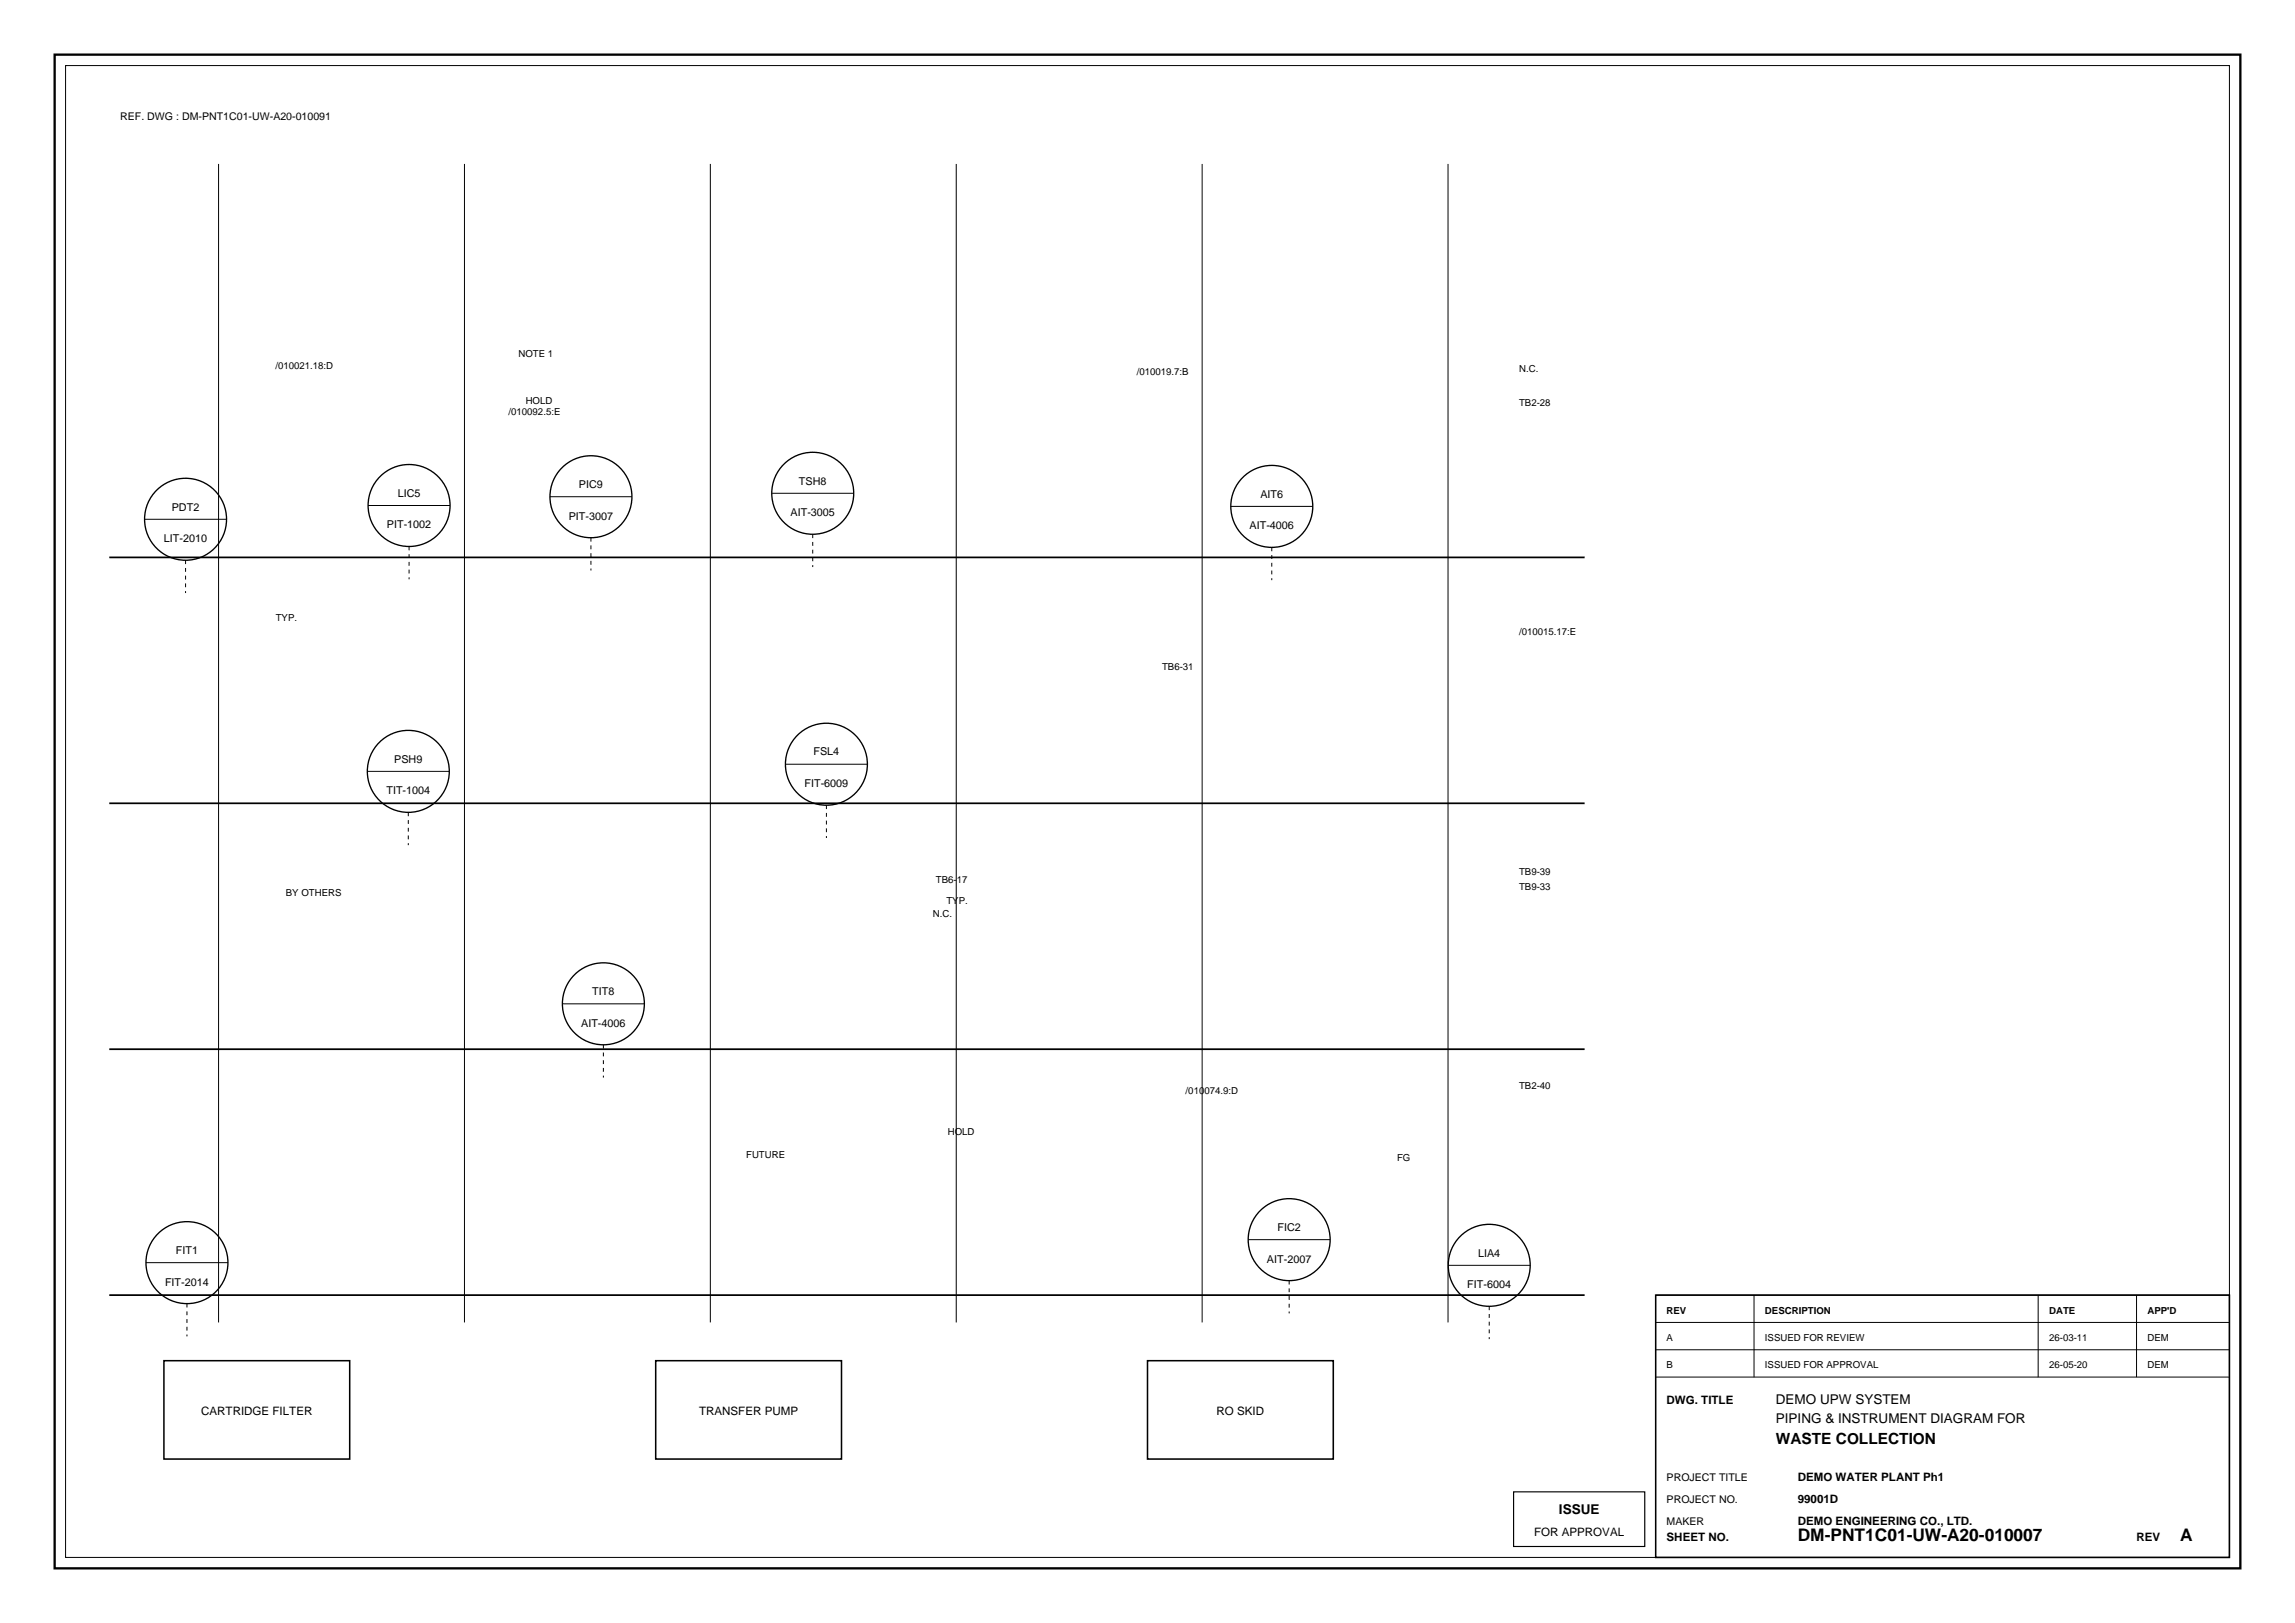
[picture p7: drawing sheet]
<svg xmlns="http://www.w3.org/2000/svg" width="420mm" height="297mm" viewBox="0 0 420 297" stroke-linecap="round" stroke-linejoin="round" font-family="sans-serif">
<defs><g id="words">
<g font-size="3.2">
<text x="329" y="282">DM-PNT1C01-UW-A20-010007</text>
<text x="399" y="282">A</text>
</g>
<text font-size="2.8" x="325" y="264.2">WASTE COLLECTION</text>
<g font-size="2.5">
<text x="325" y="257">DEMO UPW SYSTEM</text>
<text x="325" y="260.4">PIPING &amp; INSTRUMENT DIAGRAM FOR</text>
<text x="285.3" y="277">ISSUE</text>
</g>
<g font-size="2.1">
<text x="305" y="257">DWG. TITLE</text>
<text x="36.8" y="259">CARTRIDGE FILTER</text>
<text x="127.9" y="259">TRANSFER PUMP</text>
<text x="222.6" y="259">RO SKID</text>
<text x="329" y="271">DEMO WATER PLANT Ph1</text>
<text x="329" y="275">99001D</text>
<text x="280.8" y="281">FOR APPROVAL</text>
<text x="329" y="279">DEMO ENGINEERING CO., LTD.</text>
<text x="305" y="282">SHEET NO.</text>
<text x="391" y="282">REV</text>
</g>
<g font-size="2">
<text x="106" y="89.3">PIC9</text>
<text x="146.2" y="88.7">TSH8</text>
<text x="31.4" y="93.4">PDT2</text>
<text x="72.8" y="90.9">LIC5</text>
<text x="104.1" y="95.1">PIT-3007</text>
<text x="144.7" y="94.5">AIT-3005</text>
<text x="230.7" y="91.1">AIT6</text>
<text x="30" y="99.2">LIT-2010</text>
<text x="70.8" y="96.7">PIT-1002</text>
<text x="228.7" y="96.9">AIT-4006</text>
<text x="72.1" y="139.6">PSH9</text>
<text x="148.9" y="138.2">FSL4</text>
<text x="70.7" y="145.4">TIT-1004</text>
<text x="147.2" y="144">FIT-6009</text>
<text x="108.4" y="182.1">TIT8</text>
<text x="106.4" y="187.9">AIT-4006</text>
<text x="233.8" y="225.3">FIC2</text>
<text x="32.2" y="229.5">FIT1</text>
<text x="231.9" y="231.1">AIT-2007</text>
<text x="270.5" y="229.9">LIA4</text>
<text x="30.2" y="235.3">FIT-2014</text>
<text x="268.5" y="235.7">FIT-6004</text>
</g>
<g font-size="1.9">
<text x="22" y="22">REF. DWG : DM-PNT1C01-UW-A20-010091</text>
<text x="305" y="271">PROJECT TITLE</text>
<text x="305" y="275">PROJECT NO.</text>
<text x="305" y="279">MAKER</text>
</g>
<g font-size="1.8">
<text x="94.9" y="65.3">NOTE 1</text>
<text x="50.4" y="67.5">/010021.18:D</text>
<text x="208" y="68.6">/010019.7:B</text>
<text x="278" y="68.1">N.C.</text>
<text x="93.1" y="76">/010092.5:E</text>
<text x="96.2" y="73.9">HOLD</text>
<text x="278" y="74.3">TB2-28</text>
<text x="50.5" y="113.7">TYP.</text>
<text x="278" y="116.2">/010015.17:E</text>
<text x="212.7" y="122.6">TB6-31</text>
<text x="171.3" y="161.5">TB6-17</text>
<text x="278" y="160.2">TB9-39</text>
<text x="52.3" y="164">BY OTHERS</text>
<text x="170.7" y="167.8">N.C.</text>
<text x="173.2" y="165.5">TYP.</text>
<text x="278" y="162.8">TB9-33</text>
<text x="217" y="200.1">/010074.9:D</text>
<text x="278" y="199.3">TB2-40</text>
<text x="173.5" y="207.6">HOLD</text>
<text x="136.5" y="212">FUTURE</text>
<text x="255.7" y="212.5">FG</text>
<text x="305" y="240.4">REV</text>
<text x="305" y="245.4">A</text>
<text x="323" y="240.4">DESCRIPTION</text>
<text x="323" y="245.4">ISSUED FOR REVIEW</text>
<text x="375" y="240.4">DATE</text>
<text x="375" y="245.4">26-03-11</text>
<text x="393" y="240.4">APP'D</text>
<text x="393" y="245.4">DEM</text>
<text x="305" y="250.4">B</text>
<text x="323" y="250.4">ISSUED FOR APPROVAL</text>
<text x="375" y="250.4">26-05-20</text>
<text x="393" y="250.4">DEM</text>
</g>
</g></defs>
<path d="M10 10h400v277h-400z" fill="none" stroke="#000" stroke-width=".42"/>
<g fill="none" stroke="#000" stroke-width=".18">
<path d="M12 12h396v273h-396zM40 30v212M85 30v212M130 30v212M175 30v212M220 30v212M265 30v212M26.5 95h15M67.4 92.5h15M100.6 90.9h15M141.2 90.3h15M225.2 92.7h15"/>
<path d="M143.7 139.8h15M67.2 141.2h15M102.9 183.7h15M26.7 231.1h15M228.4 226.9h15M265 231.5h15M303 237h105M321 237v15M373 237v15M391 237v15M303 242h105M303 247h105"/>
<path d="M303 252h105"/>
</g>
<path d="M20 102h270M20 147h270M20 192h270M20 237h270" fill="none" stroke="#000" stroke-width=".32"/>
<path d="M303 237h105v48h-105zM30 249h34v18h-34zM120 249h34v18h-34zM210 249h34v18h-34z" fill="none" stroke="#000" stroke-width=".28"/>
<g fill="none" stroke="#000" stroke-width=".25">
<circle cx="34" cy="95" r="7.5"/>
<circle cx="74.9" cy="92.5" r="7.5"/>
<circle cx="108.1" cy="90.9" r="7.5"/>
<circle cx="148.7" cy="90.3" r="7.5"/>
<circle cx="232.7" cy="92.7" r="7.5"/>
<circle cx="151.2" cy="139.8" r="7.5"/>
<circle cx="74.7" cy="141.2" r="7.5"/>
<circle cx="110.4" cy="183.7" r="7.5"/>
<circle cx="34.2" cy="231.1" r="7.5"/>
<circle cx="235.9" cy="226.8" r="7.5"/>
<circle cx="272.5" cy="231.5" r="7.5"/>
</g>
<path d="M108.1 98.4v6M148.7 97.8v6M34 102.5v6M74.9 100v6M232.7 100.2v6M74.7 148.7v6M151.2 147.3v6M110.4 191.2v6M34.2 238.6v6M235.9 234.4v6M272.5 239v6" fill="none" stroke="#000" stroke-width=".18" stroke-dasharray=".7 .7" stroke-linecap="butt"/>
<path d="M277 273h24v10h-24z" fill="none" stroke="#000" stroke-width=".21"/>
<use href="#words"/>
</svg>
